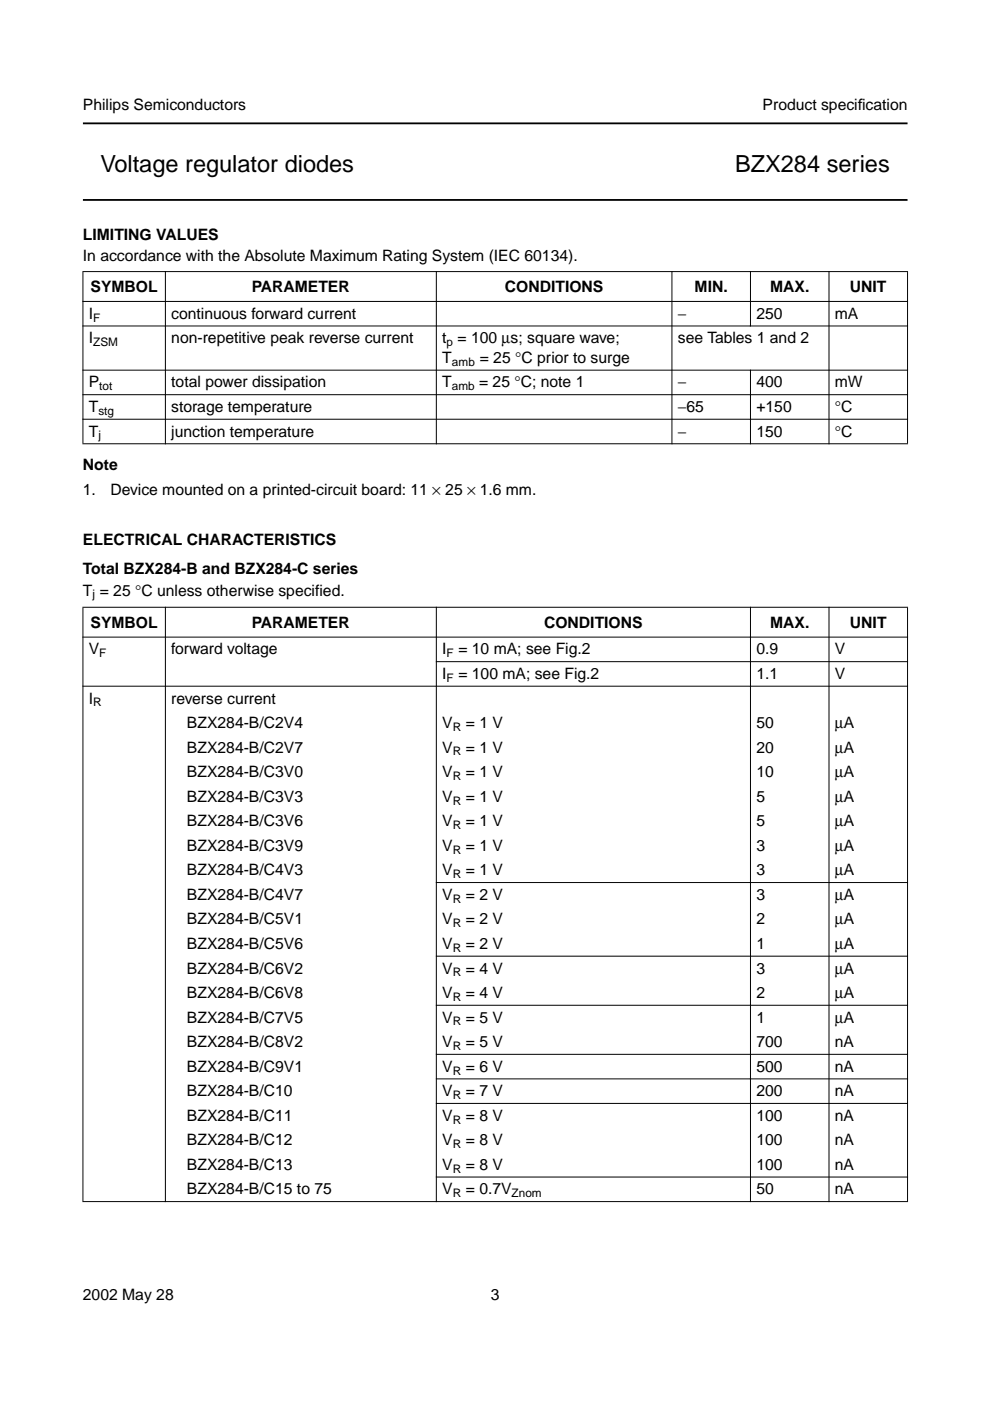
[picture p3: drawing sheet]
<svg xmlns="http://www.w3.org/2000/svg" width="210mm" height="297mm" viewBox="0 0 210 297" stroke-linecap="round" stroke-linejoin="round" font-family="sans-serif">
<defs><g id="words">
<g font-size="5">
<text x="21.3" y="36.5">Voltage regulator diodes</text>
<text x="155.8" y="36.5">BZX284 series</text>
</g>
<g font-size="3.3">
<text x="17.6" y="23.4">Philips Semiconductors</text>
<text x="161.7" y="23.4">Product specif</text>
<text x="181.9" y="23.4">ication</text>
<text x="17.6" y="50.9">LIMITING VALUES</text>
<text x="17.6" y="55.4">In accordance with the Absolute Maximum Rating System (IEC 60134).</text>
<text x="19.2" y="61.9">SYMBOL</text>
<text x="53.4" y="61.9">PARAMETER</text>
<text x="107" y="61.9">CONDITIONS</text>
<text x="147.3" y="61.9">MIN.</text>
<text x="163.3" y="61.9">MAX.</text>
<text x="180.2" y="61.9">UNIT</text>
<text x="18.8" y="67.6">I</text>
<text x="36.3" y="67.6">continuous forward current</text>
<text x="143.7" y="67.6">−</text>
<text x="160.4" y="67.6">250</text>
<text x="177" y="67.6">mA</text>
<text x="18.8" y="72.8">I</text>
<text x="36.3" y="72.8">non-repetitive peak reverse current</text>
<text x="93.8" y="77">T</text>
<text x="93.8" y="72.8">t = 100 µs; square wave;</text>
<text x="101.7" y="77">= 25 °C prior to surge</text>
<text x="143.7" y="72.8">see Tables 1 and 2</text>
<text x="18.8" y="82.2">P</text>
<text x="36.3" y="82.2">total power dissipation</text>
<text x="93.8" y="82.2">T</text>
<text x="101.6" y="82.2">= 25 °C; note 1</text>
<text x="143.7" y="82.2">−</text>
<text x="160.4" y="82.2">400</text>
<text x="177" y="82.2">mW</text>
<text x="18.8" y="87.4">T</text>
<text x="36.3" y="87.4">storage temperature</text>
<text x="143.7" y="87.4">−65</text>
<text x="160.4" y="87.4">+150</text>
<text x="177" y="87.4">°C</text>
<text x="18.8" y="92.6">T</text>
<text x="36.3" y="92.6">junction temperature</text>
<text x="143.7" y="92.6">−</text>
<text x="160.4" y="92.6">150</text>
<text x="177" y="92.6">°C</text>
<text x="17.6" y="99.6">Note</text>
<text x="17.6" y="105.1">1.</text>
<text x="23.4" y="105.1">Device mounted on a printed-circuit board: 11 × 25 × 1.6 mm.</text>
<text x="17.6" y="115.5">ELECTRICAL CHARACTERISTICS</text>
<text x="17.6" y="121.7">Total BZX284-B and BZX284-C series</text>
<text x="17.6" y="126.3">T = 25 °C unless otherwise specified.</text>
<text x="19.2" y="133.1">SYMBOL</text>
<text x="53.4" y="133.1">PARAMETER</text>
<text x="115.4" y="133.1">CONDITIONS</text>
<text x="163.3" y="133.1">MAX.</text>
<text x="180.2" y="133.1">UNIT</text>
<text x="18.8" y="138.8">V</text>
<text x="36.3" y="138.8">forward voltage</text>
<text x="93.8" y="144">I</text>
<text x="93.8" y="138.8">I</text>
<text x="97.2" y="138.8">= 10 mA; see Fig.2</text>
<text x="97.2" y="144">= 100 mA; see Fig.2</text>
<text x="160.4" y="138.8">0.9</text>
<text x="160.4" y="144">1.1</text>
<text x="177" y="138.8">V</text>
<text x="177" y="144">V</text>
<text x="18.8" y="149.2">I</text>
<text x="36.3" y="149.2">reverse current</text>
<text x="39.6" y="154.4">BZX284-B/C2V4</text>
<text x="93.8" y="154.4">V</text>
<text x="98.8" y="154.4">= 1 V</text>
<text x="160.4" y="154.4">50</text>
<text x="177" y="154.4">µA</text>
<text x="39.6" y="159.6">BZX284-B/C2V7</text>
<text x="93.8" y="159.6">V</text>
<text x="98.8" y="159.6">= 1 V</text>
<text x="160.4" y="159.6">20</text>
<text x="177" y="159.6">µA</text>
<text x="39.6" y="164.8">BZX284-B/C3V0</text>
<text x="93.8" y="164.8">V</text>
<text x="98.8" y="164.8">= 1 V</text>
<text x="160.4" y="164.8">10</text>
<text x="177" y="164.8">µA</text>
<text x="39.6" y="170">BZX284-B/C3V3</text>
<text x="93.8" y="170">V</text>
<text x="98.8" y="170">= 1 V</text>
<text x="160.4" y="170">5</text>
<text x="177" y="170">µA</text>
<text x="39.6" y="175.2">BZX284-B/C3V6</text>
<text x="93.8" y="175.2">V</text>
<text x="98.8" y="175.2">= 1 V</text>
<text x="160.4" y="175.2">5</text>
<text x="177" y="175.2">µA</text>
<text x="39.6" y="180.4">BZX284-B/C3V9</text>
<text x="39.6" y="185.6">BZX284-B/C4V3</text>
<text x="93.8" y="180.4">V</text>
<text x="93.8" y="185.6">V</text>
<text x="98.8" y="180.4">= 1 V</text>
<text x="98.8" y="185.6">= 1 V</text>
<text x="160.4" y="180.4">3</text>
<text x="160.4" y="185.6">3</text>
<text x="177" y="180.4">µA</text>
<text x="177" y="185.6">µA</text>
<text x="39.6" y="190.8">BZX284-B/C4V7</text>
<text x="93.8" y="190.8">V</text>
<text x="98.8" y="190.8">= 2 V</text>
<text x="160.4" y="190.8">3</text>
<text x="177" y="190.8">µA</text>
<text x="39.6" y="196">BZX284-B/C5V1</text>
<text x="93.8" y="196">V</text>
<text x="98.8" y="196">= 2 V</text>
<text x="160.4" y="196">2</text>
<text x="177" y="196">µA</text>
<text x="39.6" y="201.2">BZX284-B/C5V6</text>
<text x="93.8" y="201.2">V</text>
<text x="98.8" y="201.2">= 2 V</text>
<text x="160.4" y="201.2">1</text>
<text x="177" y="201.2">µA</text>
<text x="39.6" y="206.4">BZX284-B/C6V2</text>
<text x="93.8" y="206.4">V</text>
<text x="98.8" y="206.4">= 4 V</text>
<text x="160.4" y="206.4">3</text>
<text x="177" y="206.4">µA</text>
<text x="39.6" y="211.6">BZX284-B/C6V8</text>
<text x="93.8" y="211.6">V</text>
<text x="98.8" y="211.6">= 4 V</text>
<text x="160.4" y="211.6">2</text>
<text x="177" y="211.6">µA</text>
<text x="39.6" y="216.8">BZX284-B/C7V5</text>
<text x="93.8" y="216.8">V</text>
<text x="98.8" y="216.8">= 5 V</text>
<text x="160.4" y="216.8">1</text>
<text x="177" y="216.8">µA</text>
<text x="39.6" y="222">BZX284-B/C8V2</text>
<text x="39.6" y="227.2">BZX284-B/C9V1</text>
<text x="93.8" y="222">V</text>
<text x="93.8" y="227.2">V</text>
<text x="98.8" y="222">= 5 V</text>
<text x="98.8" y="227.2">= 6 V</text>
<text x="160.4" y="222">700</text>
<text x="160.4" y="227.2">500</text>
<text x="177" y="222">nA</text>
<text x="177" y="227.2">nA</text>
<text x="39.6" y="232.4">BZX284-B/C10</text>
<text x="93.8" y="232.4">V</text>
<text x="98.8" y="232.4">= 7 V</text>
<text x="160.4" y="232.4">200</text>
<text x="177" y="232.4">nA</text>
<text x="39.6" y="237.6">BZX284-B/C11</text>
<text x="93.8" y="237.6">V</text>
<text x="98.8" y="237.6">= 8 V</text>
<text x="160.4" y="237.6">100</text>
<text x="177" y="237.6">nA</text>
<text x="39.6" y="242.8">BZX284-B/C12</text>
<text x="93.8" y="242.8">V</text>
<text x="98.8" y="242.8">= 8 V</text>
<text x="160.4" y="242.8">100</text>
<text x="177" y="242.8">nA</text>
<text x="39.6" y="248">BZX284-B/C13</text>
<text x="93.8" y="248">V</text>
<text x="98.8" y="248">= 8 V</text>
<text x="160.4" y="248">100</text>
<text x="177" y="248">nA</text>
<text x="39.6" y="253.2">BZX284-B/C15 to 75</text>
<text x="93.8" y="253.2">V</text>
<text x="98.8" y="253.2">= 0.7V</text>
<text x="160.4" y="253.2">50</text>
<text x="177" y="253.2">nA</text>
<text x="17.6" y="275.6">2002 May 28</text>
<text x="104.1" y="275.6">3</text>
</g>
<g font-size="2.5">
<text x="19.8" y="68.2">F</text>
<text x="19.8" y="73.4">ZSM</text>
<text x="94.7" y="73.4">p</text>
<text x="95.8" y="77.6">amb</text>
<text x="21.1" y="82.8">tot</text>
<text x="95.8" y="82.8">amb</text>
<text x="20.9" y="88">stg</text>
<text x="20.9" y="93.2">j</text>
<text x="19.6" y="126.9">j</text>
<text x="21.1" y="139.4">F</text>
<text x="94.7" y="139.4">F</text>
<text x="19.8" y="149.8">R</text>
<text x="94.7" y="144.6">F</text>
<text x="96" y="155">R</text>
<text x="96" y="160.2">R</text>
<text x="96" y="165.4">R</text>
<text x="96" y="170.6">R</text>
<text x="96" y="175.8">R</text>
<text x="96" y="181">R</text>
<text x="96" y="186.2">R</text>
<text x="96" y="191.4">R</text>
<text x="96" y="196.6">R</text>
<text x="96" y="201.8">R</text>
<text x="96" y="207">R</text>
<text x="96" y="212.2">R</text>
<text x="96" y="217.4">R</text>
<text x="96" y="222.6">R</text>
<text x="96" y="227.8">R</text>
<text x="96" y="233">R</text>
<text x="96" y="238.2">R</text>
<text x="96" y="243.4">R</text>
<text x="96" y="248.6">R</text>
<text x="96" y="253.8">R</text>
<text x="108.5" y="253.8">Znom</text>
</g>
</g></defs>
<path d="M17.6 26.2h174.8M17.6 42.4h174.8" fill="none" stroke="#000" stroke-width=".38"/>
<g fill="#000" stroke="#000" stroke-width=".21">
<path d="M17.5 57.6h175zM159.1 57.5v11.7zM17.5 63.9h175zM17.5 69.1h175zM17.5 78.5h175zM17.6 57.7v36.3zM35.1 57.5v36.7zM92.5 57.5v36.7zM142.5 57.5v36.7zM159.1 78.4v15.8zM175.8 57.5v36.7zM192.4 57.7v36.3z"/>
<path d="M17.5 83.7h175zM17.5 88.9h175zM17.5 94.1h175zM17.5 128.8h175zM17.5 135.1h175zM92.4 140.3h100.1zM17.5 145.5h175zM92.4 187.1h100.1zM92.4 202.7h100.1zM92.4 213.1h100.1zM92.4 223.5h100.1zM92.4 228.7h100.1z"/>
<path d="M92.4 233.9h100.1zM17.6 128.9v125.8zM35.1 128.7v126.2zM92.5 128.7v126.2zM159.1 128.7v126.2zM175.8 128.7v126.2zM192.4 128.9v125.8zM92.4 249.6h100.1zM17.5 254.8h175z"/>
</g>
<use href="#words"/>
</svg>
